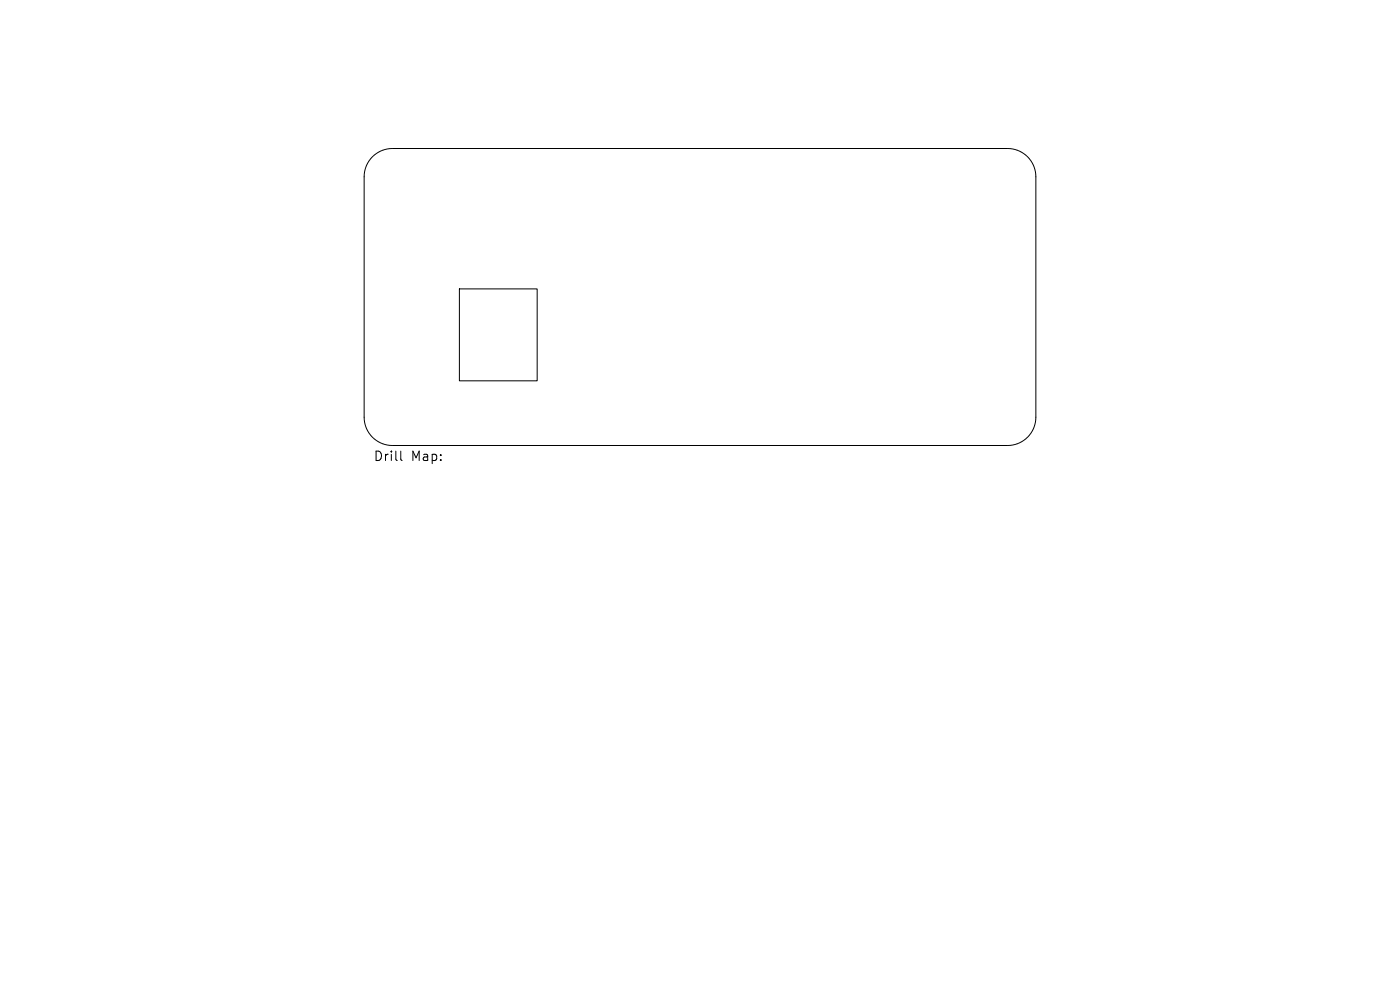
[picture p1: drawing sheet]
<svg xmlns="http://www.w3.org/2000/svg" width="297mm" height="210mm" viewBox="0 0 297 210" stroke-linecap="round" stroke-linejoin="round" font-family="sans-serif">
<defs><g id="words">
<g font-size="2.8">
<text x="79.2" y="98.1">Drill</text>
<text x="87.2" y="98.1">Map:</text>
</g>
</g></defs>
<path d="M79 33.3a6 6 0 0 1 4.3-1.8h130.5a6 6 0 0 1 6 6v51a6 6 0 0 1-6 6h-130.5a6 6 0 0 1-6-6v-51a6 6 0 0 1 1.7-4.2zM97.5 61.3h16.5v19.5h-16.5zM85 95.7v1.7l.3 .3" fill="none" stroke="#000" stroke-width=".21"/>
<use href="#words"/>
</svg>
